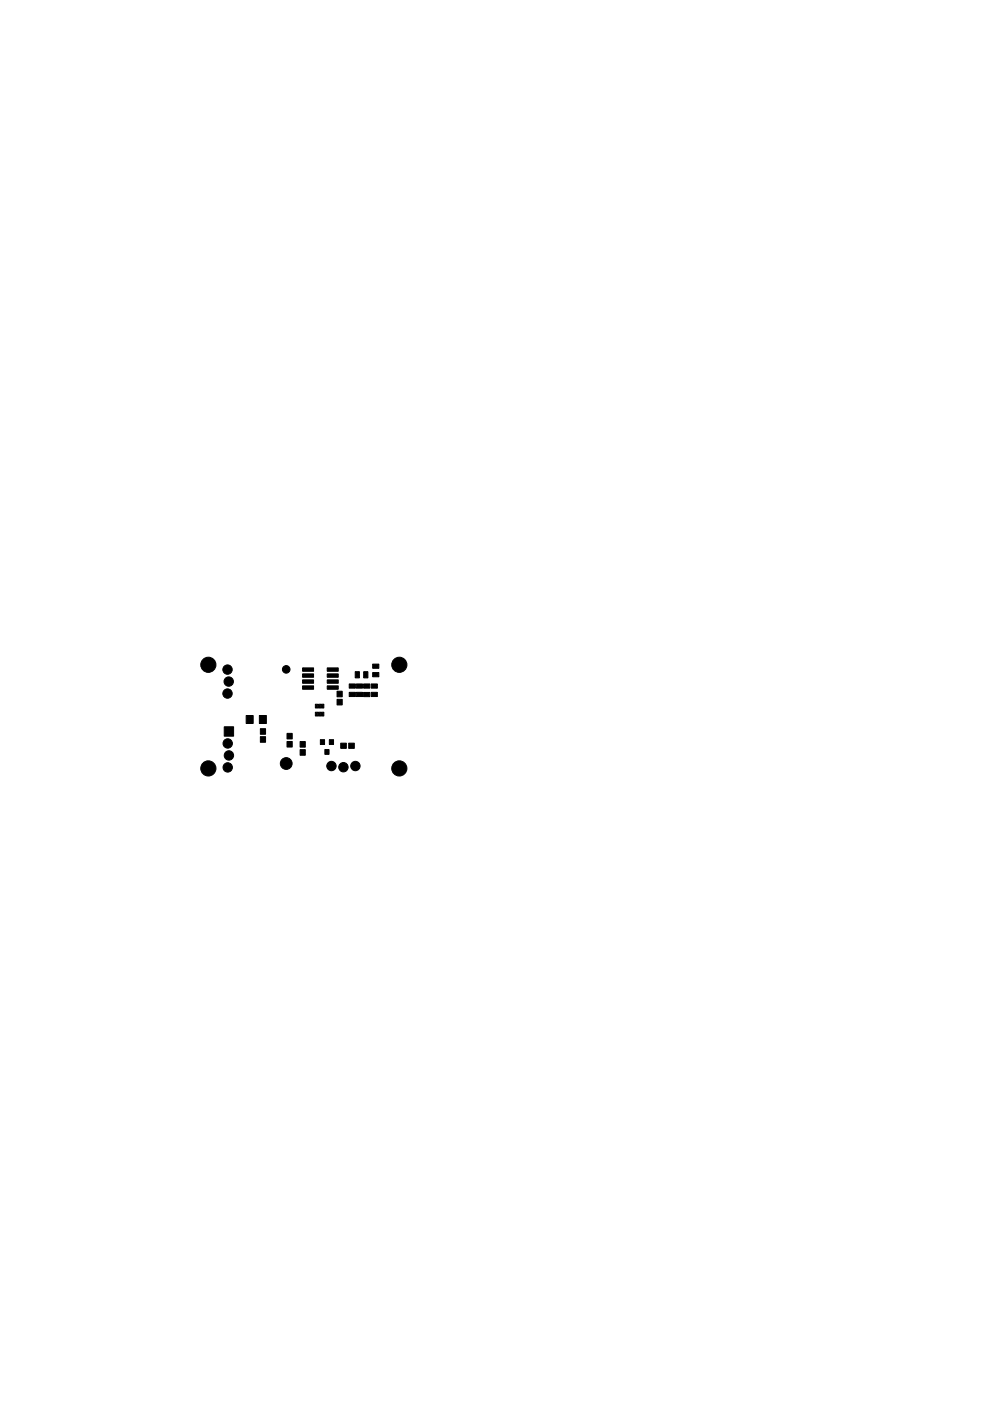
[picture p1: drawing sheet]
<svg xmlns="http://www.w3.org/2000/svg" width="210mm" height="297mm" viewBox="0 0 210 297" stroke-linecap="round" stroke-linejoin="round" font-family="sans-serif">
<g fill="#000" stroke="#000" stroke-width=".21">
<circle cx="44.2" cy="140.9" r="1.61"/>
<circle cx="48.2" cy="142" r=".99"/>
<circle cx="48.2" cy="147" r=".99"/>
<circle cx="48.3" cy="157.6" r=".99"/>
<circle cx="48.5" cy="144.5" r=".99"/>
<circle cx="60.7" cy="141.9" r=".8"/>
<circle cx="84.7" cy="140.9" r="1.61"/>
<circle cx="44.2" cy="162.9" r="1.61"/>
<circle cx="48.3" cy="162.7" r=".99"/>
<circle cx="48.5" cy="160.2" r=".99"/>
<circle cx="60.7" cy="161.9" r="1.25"/>
<circle cx="70.3" cy="162.4" r=".99"/>
<circle cx="72.8" cy="162.7" r=".99"/>
<circle cx="75.4" cy="162.4" r=".99"/>
<circle cx="84.7" cy="162.9" r="1.61"/>
</g>
<g fill="#000" stroke="#000" stroke-width=".21">
<path d="M47.5 154.1h2v2h-2zM52.2 151.7h1.5v1.7h-1.5zM55 151.7h1.5v1.7h-1.5zM55.2 154.5h1.1v1.2h-1.1zM55.2 156.2h1.1v1.2h-1.1zM60.9 155.5h1.1v1.2h-1.1zM60.9 157.2h1.1v1.2h-1.1zM63.6 158.9h1.1v1.2h-1.1zM63.6 157.2h1.1v1.2h-1.1zM64.2 141.6h2.3v.7h-2.3zM64.2 142.9h2.3v.7h-2.3zM64.2 144.1h2.3v.8h-2.3z"/>
<path d="M64.2 145.4h2.3v.7h-2.3zM66.9 151h.5v.8h-.5zM66.9 149.3h.5v.8h-.5zM67.5 151h.5v.8h-.5zM67.5 149.3h.5v.8h-.5zM67.9 156.8h.9v1h-.9zM68.2 151h.5v.8h-.5zM68.2 149.3h.5v.8h-.5zM68.9 158.9h.9v1h-.9zM69.4 145.4h2.3v.7h-2.3zM69.4 144.1h2.3v.8h-2.3zM69.4 142.9h2.3v.7h-2.3z"/>
<path d="M69.4 141.6h2.3v.7h-2.3zM69.8 156.8h.9v1h-.9zM71.5 146.6h1.1v1.1h-1.1zM71.5 148.3h1.1v1.2h-1.1zM72.2 157.6h1.2v1.1h-1.2zM73.9 157.6h1.2v1.1h-1.2zM74 145h1.4v.9h-1.4zM74 146.8h1.4v.9h-1.4zM75.3 142.4h.9v1.3h-.9zM75.5 145h1.4v.9h-1.4zM75.5 146.8h1.4v.9h-1.4zM77.1 145h1.3v.9h-1.3z"/>
<path d="M77.1 146.8h1.3v.9h-1.3zM77.1 142.4h.9v1.3h-.9zM78.7 145h1.3v.9h-1.3zM78.7 146.8h1.3v.9h-1.3zM79 140.8h1.3v.9h-1.3zM79 142.6h1.3v.9h-1.3z"/>
</g>
</svg>
